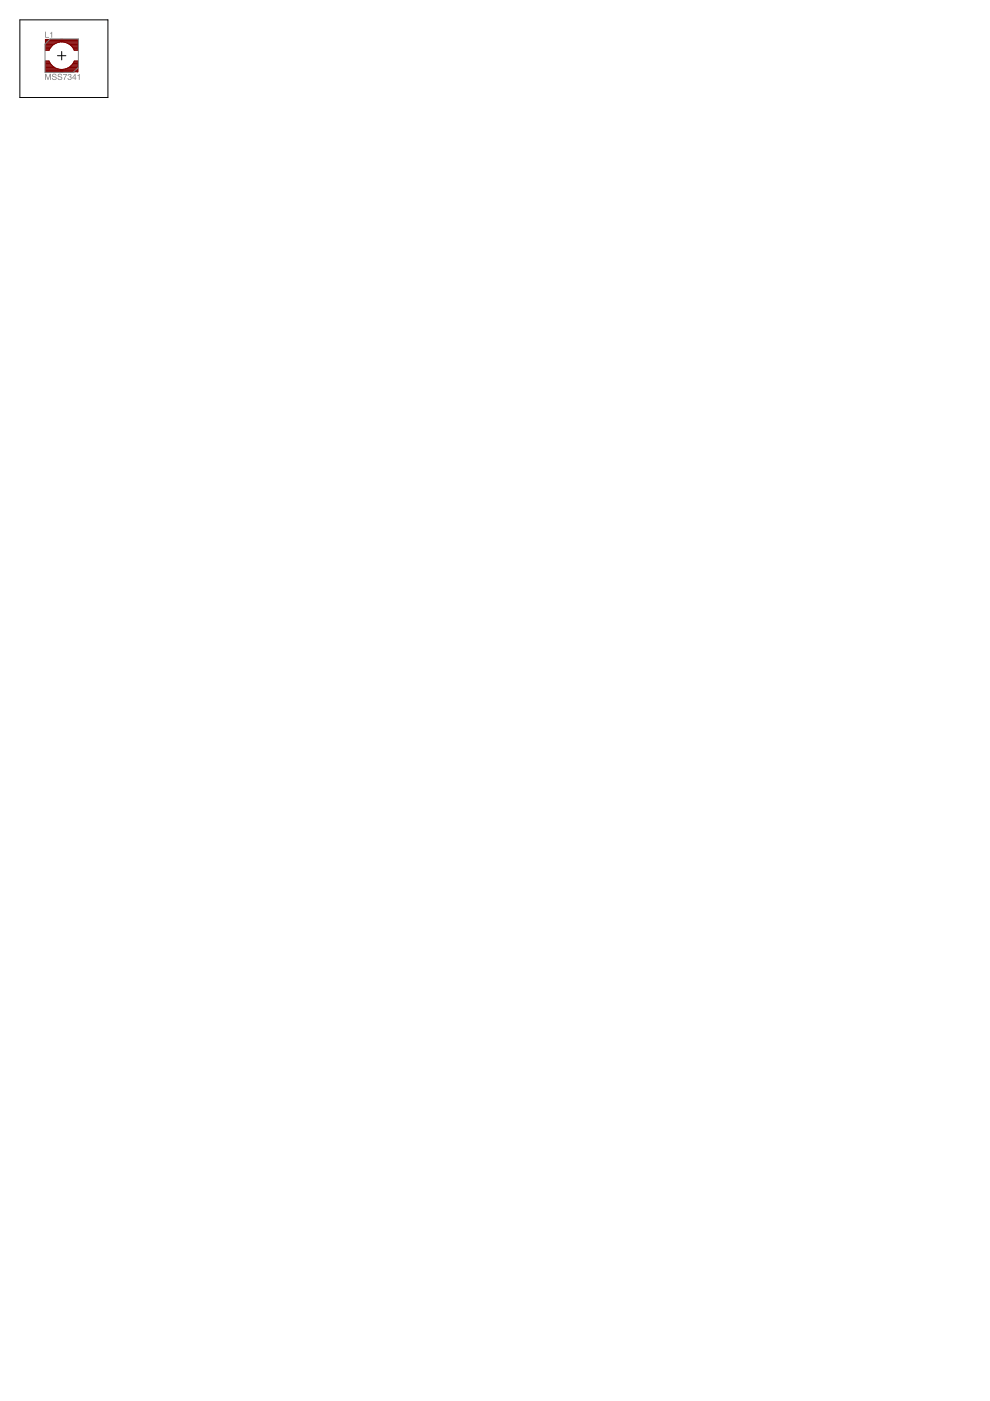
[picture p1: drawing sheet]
<svg xmlns="http://www.w3.org/2000/svg" width="210mm" height="297mm" viewBox="0 0 210 297" stroke-linecap="round" stroke-linejoin="round" font-family="sans-serif">
<g fill="none" stroke="#800000" stroke-width=".21">
<path d="M9.6 10.6h.8M9.6 10.4h.9M9.6 10.3h1M9.6 10.1h1.1M9.6 9.9h1.2M9.6 9.8h1.4M9.6 9.6h1.6M9.6 9.4h1.8M9.6 9.3h2.1M9.6 9.1h2.4M9.6 8.9h3M9.6 8.8h6.9"/>
<path d="M9.6 8.6h6.9M9.6 8.4h6.9M9.6 15.1h6.9M9.6 15h6.9M9.6 14.8h6.9M9.6 14.6h2.8M9.6 14.5h2.3M9.6 14.3h2M9.6 14.1h1.7M9.6 14h1.5M9.6 13.8h1.4M9.6 13.6h1.2"/>
<path d="M9.6 13.5h1.1M9.6 13.3h1M9.6 13.1h.9M10.6 10.3l-.2 .4h-.8v-2.3h6.9v2.3h-.8l-.1-.4M10.6 10.3a2.91 2.91 0 0 1 5 0M11.1 14l-.7-1h-.8v2.2h6.9v-2.2h-.8l-.7 1M11.1 14a2.93 2.93 0 0 0 3.9 0M13.6 8.9h2.9M13.8 14.6h2.7M14.1 9.1h2.4M14.3 14.5h2.2M14.5 9.3h2"/>
<path d="M14.6 14.3h1.9M14.8 9.4h1.7M14.8 14.1h1.7M15 9.6h1.5M15 14h1.5M15.2 9.8h1.3M15.2 13.8h1.3M15.3 9.9h1.2M15.3 13.6h1.2M15.4 10.1h1.1M15.5 13.5h1M15.6 10.3h.9"/>
<path d="M15.6 13.3h.9M15.6 10.4h.9M15.7 13.1h.8M15.7 10.6h.8"/>
</g>
<g fill="#800000" stroke="#800000" stroke-width=".21">
<path d="M12.8 8.3h.5v.5h-.5z"/>
<path d="M12.8 14.8h.5v.5h-.5z"/>
</g>
<path d="M10.6 8.3h6v6l-1.1 1h-6v-5.9z" fill="none" stroke="#808080" stroke-width=".21"/>
<g fill="#808080">
<path d="M9.6 6.7h.1v1.1h.7v.2h-.8zM10.6 7l.5-.2v1.2h-.2v-.9h-.3z"/>
<path d="M9.6 15.7h.2l.4 1 .3-1h.3v1.2h-.2v-1l-.3 1h-.2l-.4-1v1h-.1zM11.2 15.7h.5l.2 .1 .1 .2h-.2a.3 .3 0 0 0-.3-.2 .3 .3 0 0 0-.3 .3h.1a.51 .51 0 0 1 .5 .2 .51 .51 0 0 1 .1 .6h-.6l-.3-.2v-.2h.2a.34 .34 0 0 0 .3 .3 .34 .34 0 0 0 .3-.3 .53 .53 0 0 1-.5-.2 .53 .53 0 0 1-.1-.6zM12.4 15.7h.5l.2 .1 .1 .2h-.2a.3 .3 0 0 0-.3-.2 .3 .3 0 0 0-.3 .3h.1a.51 .51 0 0 1 .5 .2 .51 .51 0 0 1 .1 .6h-.6l-.3-.2v-.2h.2a.34 .34 0 0 0 .3 .3 .34 .34 0 0 0 .3-.3 .53 .53 0 0 1-.6-.2 .53 .53 0 0 1 0-.6zM13.4 15.7h.8l-.5 1.2h-.2l.1-.2 .4-.8h-.6zM14.4 15.9l.3-.2a.32 .32 0 0 1 .4 .2 .32 .32 0 0 1-.1 .4 .42 .42 0 0 1-.1 .7 .42 .42 0 0 1-.6-.4h.2a.25 .25 0 0 0 .3 .2 .25 .25 0 0 0 0-.4h-.1v-.2a.2 .2 0 0 0 .3-.1 .2 .2 0 0 0-.2-.3l-.3 .3h-.1zM15.9 15.9l-.4 .6h.4zM15.9 15.7h.1v.8h.2v.1h-.2v.3h-.1v-.3h-.6zM16.4 15.9l.5-.2v1.2h-.2v-.8h-.3z"/>
</g>
<path d="M4.2 4.2h18.7v16.5h-18.7zM12.2 11.8h1.8M13.1 10.9v1.8" fill="none" stroke="#000" stroke-width=".21"/>
</svg>
